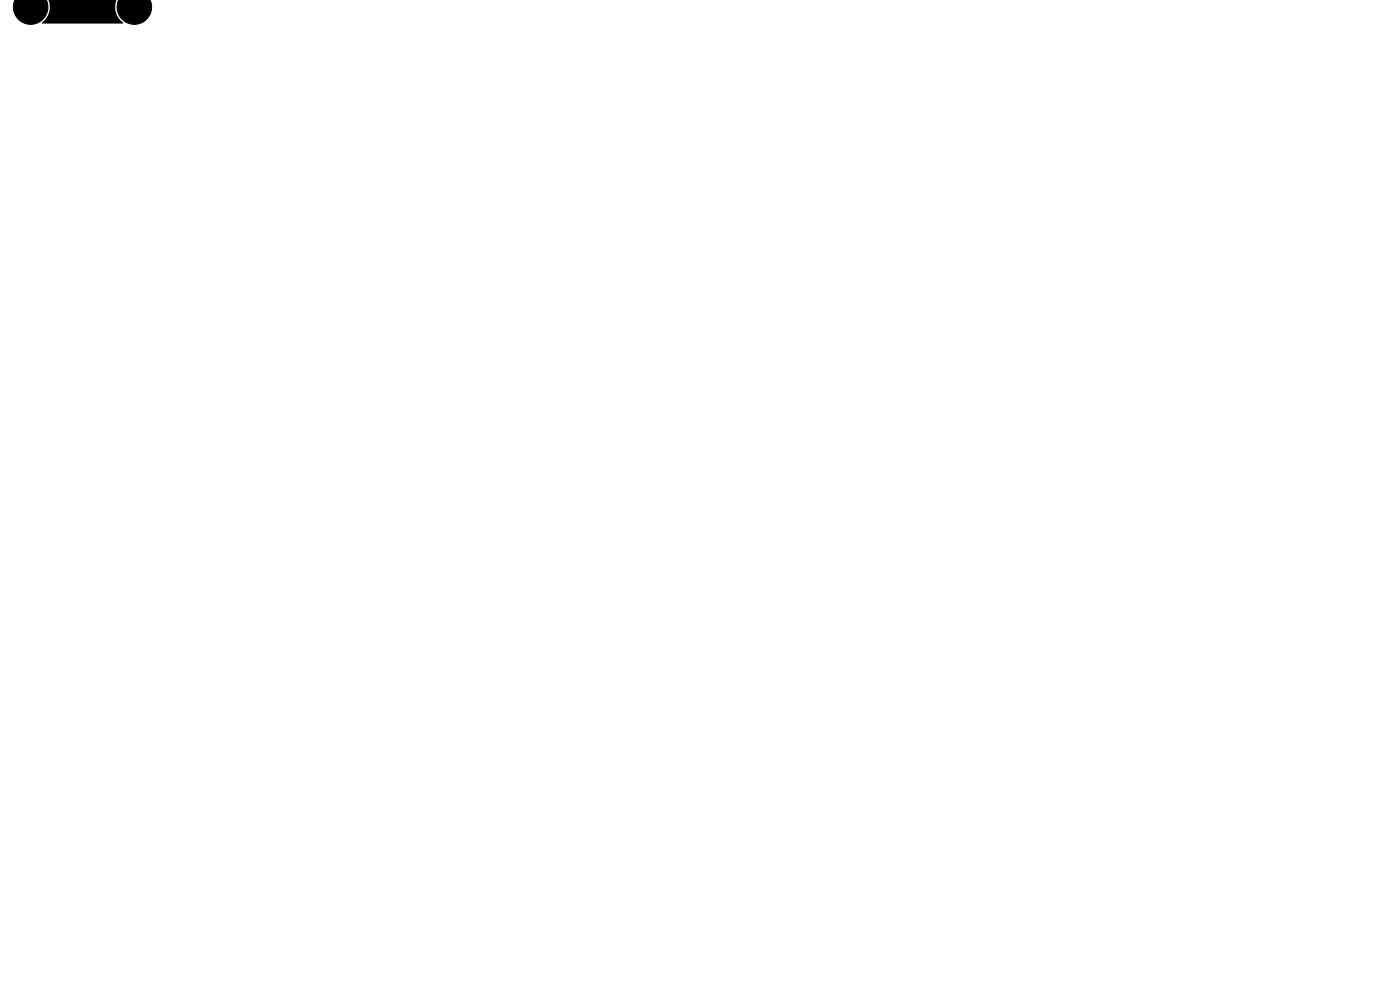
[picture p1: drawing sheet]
<svg xmlns="http://www.w3.org/2000/svg" width="297mm" height="210mm" viewBox="0 0 297 210" stroke-linecap="round" stroke-linejoin="round" font-family="sans-serif">
<path d="M3.1 .1l.4-.2h6l.4 .2a3.7 3.7 0 0 1-3.4 5.1 3.7 3.7 0 0 1-3.4-5.1zM25.1 .1l.4-.2h6l.4 .2a3.7 3.7 0 0 1-3.4 5.1 3.7 3.7 0 0 1-3.4-5.1z" fill="#000" stroke="#000" stroke-width=".21"/>
<path d="M3 -.1h29h-19.4h14.4h-2.3l-.1 .4a4.3 4.3 0 0 0 1.5 4.6h-17.2a4.4 4.4 0 0 0 1.4-5z" fill="#000"/>
</svg>
